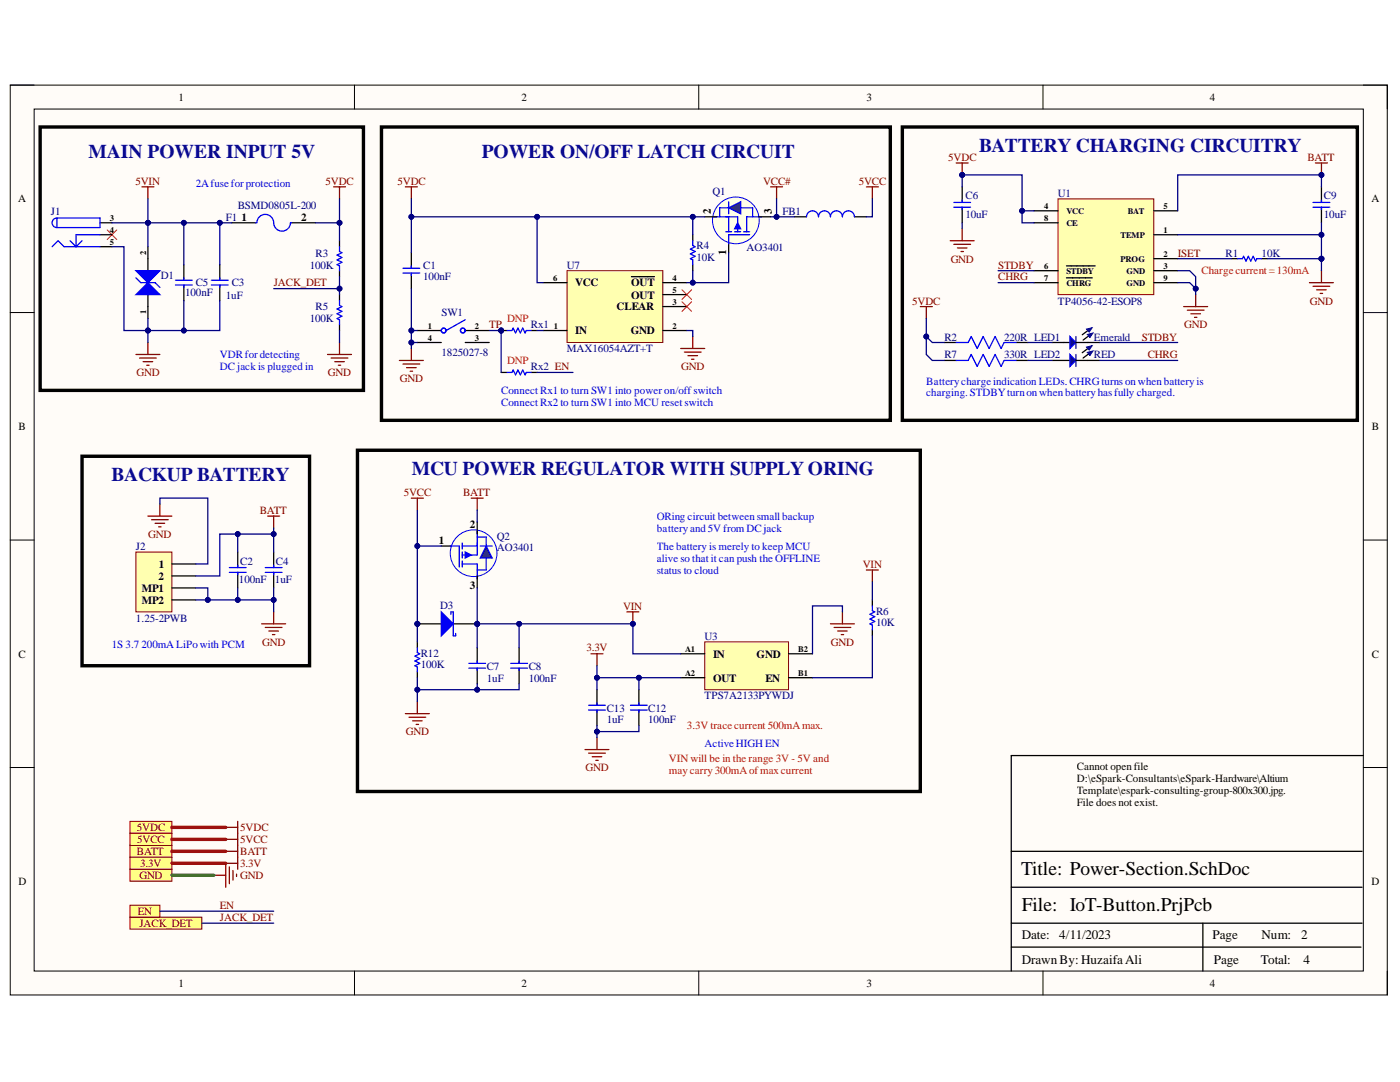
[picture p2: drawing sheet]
<svg xmlns="http://www.w3.org/2000/svg" width="279mm" height="216mm" viewBox="0 0 279 216" stroke-linecap="round" stroke-linejoin="round" font-family="sans-serif">
<defs><g id="words">
<g font-size="3.9" fill="#0b0b8e">
<text x="17.7" y="31.4">MAIN POWER INPUT 5V</text>
<text x="96.1" y="31.4">POWER ON/OFF LATCH CIRCUIT</text>
<text x="195.4" y="30.3">BATTERY CHARGING CIRCUITRY</text>
<text x="22.2" y="95.9">BACKUP BATTERY</text>
<text x="82.2" y="94.7">MCU POWER REGULATOR WITH SUPPLY ORING</text>
</g>
<g font-size="3.9">
<text x="203.8" y="174.5">Title: Power-Section.SchDoc</text>
<text x="203.9" y="181.7">File: IoT-Button.PrjPcb</text>
</g>
<g font-size="2.6">
<text x="203.9" y="187.5">Date:</text>
<text x="211.4" y="187.5">4/11/2023</text>
<text x="242" y="187.5">Page</text>
<text x="251.8" y="187.5">Num:</text>
<text x="259.7" y="187.5">2</text>
<text x="203.9" y="192.3">Drawn By: HuzaifaAli</text>
<text x="242.2" y="192.3">Page</text>
<text x="251.6" y="192.3">Total:</text>
<text x="260.2" y="192.3">4</text>
</g>
<g font-size="2.2">
<text x="35.6" y="20.1">1</text>
<text x="104.1" y="20.1">2</text>
<text x="172.9" y="20.1">3</text>
<text x="241.5" y="20.1">4</text>
<text x="3.6" y="40.4">A</text>
<text x="273.7" y="40.4">A</text>
<text x="48.2" y="44">1</text>
<text x="60.1" y="44">2</text>
<text x="141.9" y="42.8" transform="rotate(-90 141.9 42.8)">2</text>
<text x="154.1" y="42.8" transform="rotate(-90 154.1 42.8)">3</text>
<text x="144.9" y="50.9" transform="rotate(-90 144.9 50.9)">1</text>
<text x="114.8" y="57.1">VCC</text>
<text x="126" y="57.1">OUT</text>
<text x="126" y="59.6">OUT</text>
<text x="123" y="61.9">CLEAR</text>
<text x="114.8" y="66.7">IN</text>
<text x="125.9" y="66.7">GND</text>
<text x="3.7" y="85.8">B</text>
<text x="273.8" y="85.8">B</text>
<text x="93.8" y="105.4">2</text>
<text x="31.7" y="113.3">1</text>
<text x="87.6" y="108.5">1</text>
<text x="28.3" y="118.1">MP1</text>
<text x="31.6" y="115.7">2</text>
<text x="93.8" y="117.6">3</text>
<text x="28.3" y="120.4">MP2</text>
<text x="3.7" y="131.3">C</text>
<text x="142.3" y="131.3">IN</text>
<text x="151" y="131.3">GND</text>
<text x="273.8" y="131.3">C</text>
<text x="142.3" y="136">OUT</text>
<text x="152.8" y="136">EN</text>
<text x="214.9" y="153.7">Cannot openfile</text>
<text x="214.9" y="156">D:\eSpark-Consultants\eSpark-Hardware\Altium</text>
<text x="214.9" y="158.5">Template\espark-consulting-group-800x300.jpg.</text>
<text x="214.9" y="160.8">File does not exist.</text>
<text x="3.7" y="176.6">D</text>
<text x="273.7" y="176.6">D</text>
<text x="35.6" y="196.9">1</text>
<text x="104.1" y="196.9">2</text>
<text x="172.9" y="196.9">3</text>
<text x="241.5" y="196.9">4</text>
</g>
<g font-size="2.2" fill="#800000">
<text x="189.2" y="32.1">5VDC</text>
<text x="260.9" y="32.1">BATT</text>
<text x="27.1" y="36.8">5VIN</text>
<text x="64.9" y="36.8">5VDC</text>
<text x="79.3" y="36.8">5VDC</text>
<text x="152.3" y="36.8">VCC#</text>
<text x="171.4" y="36.8">5VCC</text>
<text x="189.7" y="52.4">GND</text>
<text x="199.2" y="53.6">STDBY</text>
<text x="235" y="51.2">ISET</text>
<text x="54.6" y="57.1">JACK_DET</text>
<text x="199.2" y="55.9">CHRG</text>
<text x="97.7" y="65.5">TP</text>
<text x="182" y="60.8">5VDC</text>
<text x="236.3" y="65.5">GND</text>
<text x="261.4" y="60.8">GND</text>
<text x="227.9" y="68">STDBY</text>
<text x="229" y="71.5">CHRG</text>
<text x="27.2" y="75.1">GND</text>
<text x="65.4" y="75.1">GND</text>
<text x="79.8" y="76.2">GND</text>
<text x="136" y="73.9">GND</text>
<text x="80.6" y="99">5VCC</text>
<text x="92.4" y="99">BATT</text>
<text x="29.6" y="107.3">GND</text>
<text x="51.8" y="102.5">BATT</text>
<text x="172.2" y="113.3">VIN</text>
<text x="124.4" y="121.6">VIN</text>
<text x="52.3" y="128.8">GND</text>
<text x="117" y="130">3.3V</text>
<text x="165.8" y="128.8">GND</text>
<text x="81" y="146.7">GND</text>
<text x="116.8" y="153.9">GND</text>
<text x="27.3" y="165.8">5VDC</text>
<text x="47.9" y="165.8">5VDC</text>
<text x="27.3" y="170.6">BATT</text>
<text x="27.4" y="168.3">5VCC</text>
<text x="28" y="173">3.3V</text>
<text x="47.9" y="170.6">BATT</text>
<text x="47.9" y="168.3">5VCC</text>
<text x="47.9" y="173">3.3V</text>
<text x="27.8" y="175.4">GND</text>
<text x="47.9" y="175.4">GND</text>
<text x="27.5" y="182.6">EN</text>
<text x="27.8" y="184.9">JACK_DET</text>
<text x="43.9" y="183.7">JACK_DET</text>
<text x="43.9" y="181.4">EN</text>
</g>
<g font-size="2.2" fill="#00f">
<text x="39.1" y="37.4">2Afuseforprotection</text>
<text x="43.9" y="71.5">VDRfordetecting</text>
<text x="43.9" y="73.9">DC jack is plugged in</text>
<text x="184.8" y="76.7">Batterychargeindication LEDs.CHRGturns on whenbatteryis</text>
<text x="100" y="78.7">Connect Rx1 to turn SW1 into power on/offswitch</text>
<text x="100" y="81.1">Connect Rx2 to turn SW1 into MCU reset switch</text>
<text x="184.8" y="79.1">charging.STDBYturnon whenbatteryhasfully charged.</text>
<text x="131.1" y="103.7">ORing circuit betweensmall backup</text>
<text x="131.1" y="106.2">batteryand 5V from DCjack</text>
<text x="131.1" y="109.7">The battery is merely to keep MCU</text>
<text x="131.1" y="112.1">alive so that it can push the OFFLINE</text>
<text x="131.1" y="114.5">status to cloud</text>
<text x="22.3" y="129.3">1S 3.7 200mA LiPo with PCM</text>
<text x="140.6" y="149.1">ActiveHIGH EN</text>
</g>
<g font-size="2.2" fill="#000080">
<text x="47.4" y="41.7">BSMD0805L-200</text>
<text x="142.2" y="38.9">Q1</text>
<text x="192.7" y="39.7">C6</text>
<text x="211.1" y="39.2">U1</text>
<text x="264.2" y="39.7">C9</text>
<text x="10.1" y="42.8">J1</text>
<text x="45.1" y="44">F1</text>
<text x="156.2" y="42.8">FB1</text>
<text x="192.7" y="43.5">10uF</text>
<text x="264.2" y="43.5">10uF</text>
<text x="61.8" y="53.6">100K</text>
<text x="63" y="51.2">R3</text>
<text x="84.5" y="53.6">C1</text>
<text x="113.1" y="53.6">U7</text>
<text x="139" y="49.8">R4</text>
<text x="139" y="52.1">10K</text>
<text x="149" y="50">AO3401</text>
<text x="244.6" y="51.2">R1</text>
<text x="251.8" y="51.2">10K</text>
<text x="32.1" y="55.7">D1</text>
<text x="36.9" y="59.1">100nF</text>
<text x="39.1" y="57.1">C5</text>
<text x="45.1" y="59.6">1uF</text>
<text x="46.2" y="57.1">C3</text>
<text x="84.5" y="55.9">100nF</text>
<text x="61.8" y="64.3">100K</text>
<text x="63" y="61.9">R5</text>
<text x="88.1" y="63.1">SW1</text>
<text x="105.9" y="65.5">Rx1</text>
<text x="211.1" y="60.8">TP4056-42-ESOP8</text>
<text x="88.1" y="71">1825027-8</text>
<text x="113.1" y="70.3">MAX16054AZT+T</text>
<text x="188.5" y="68">R2</text>
<text x="188.5" y="71.5">R7</text>
<text x="200.4" y="68">220R LED1</text>
<text x="200.4" y="71.5">330R LED2</text>
<text x="218.3" y="68">Emerald</text>
<text x="218.3" y="71.5">RED</text>
<text x="105.9" y="73.9">Rx2 EN</text>
<text x="99.2" y="107.7">Q2</text>
<text x="27.1" y="109.7">J2</text>
<text x="47.9" y="112.8">C2</text>
<text x="55" y="112.8">C4</text>
<text x="99.2" y="110">AO3401</text>
<text x="47.7" y="116.4">100nF</text>
<text x="54.9" y="116.4">1uF</text>
<text x="27.1" y="124.1">1.25-2PWB</text>
<text x="87.8" y="121.5">D3</text>
<text x="174.8" y="122.6">R6</text>
<text x="174.8" y="125">10K</text>
<text x="84" y="131">R12</text>
<text x="140.6" y="127.6">U3</text>
<text x="84" y="133.4">100K</text>
<text x="97.1" y="133.6">C7</text>
<text x="97.1" y="136">1uF</text>
<text x="105.5" y="133.6">C8</text>
<text x="105.5" y="136">100nF</text>
<text x="121.1" y="142">C13</text>
<text x="129.4" y="142">C12</text>
<text x="140.6" y="139.5">TPS7A2133PYWDJ</text>
<text x="121.1" y="144.4">1uF</text>
<text x="129.4" y="144.4">100nF</text>
</g>
<g font-size="2.2" fill="#f00">
<text x="239.8" y="54.8">Chargecurrent =130mA</text>
<text x="101.2" y="64.3">DNP</text>
<text x="101.2" y="72.7">DNP</text>
<text x="137.1" y="145.5">3.3V trace current 500mAmax.</text>
<text x="133.5" y="152">VIN will be in the range 3V - 5V and</text>
<text x="133.5" y="154.4">maycarry300mAofmaxcurrent</text>
</g>
<g font-size="1.7">
<text x="208.4" y="41.7">4</text>
<text x="232.2" y="41.7">5</text>
<text x="21.9" y="44.1">3</text>
<text x="21.9" y="46.5">4</text>
<text x="208.4" y="44.1">8</text>
<text x="212.8" y="42.7">VCC</text>
<text x="212.8" y="45">CE</text>
<text x="223.6" y="47.5">TEMP</text>
<text x="225.1" y="42.7">BAT</text>
<text x="232.2" y="46.5">1</text>
<text x="21.9" y="48.8">5</text>
<text x="29.2" y="50.9" transform="rotate(-90 29.2 50.9)">2</text>
<text x="208.4" y="53.7">6</text>
<text x="223.6" y="52.2">PROG</text>
<text x="232.2" y="51.3">2</text>
<text x="232.2" y="53.7">3</text>
<text x="110.4" y="56">6</text>
<text x="134.2" y="56">4</text>
<text x="134.2" y="58.5">5</text>
<text x="208.4" y="56">7</text>
<text x="212.8" y="54.6">STDBY</text>
<text x="212.8" y="57">CHRG</text>
<text x="224.8" y="54.6">GND</text>
<text x="224.8" y="57">GND</text>
<text x="232.2" y="56">9</text>
<text x="29.2" y="62.6" transform="rotate(-90 29.2 62.6)">1</text>
<text x="85.4" y="65.6">1</text>
<text x="94.8" y="65.6">2</text>
<text x="110.5" y="65.6">1</text>
<text x="134.2" y="65.6">2</text>
<text x="134.2" y="60.9">3</text>
<text x="85.4" y="68">4</text>
<text x="94.8" y="68">3</text>
<text x="136.7" y="130.1">A1</text>
<text x="159.3" y="130.1">B2</text>
<text x="136.7" y="134.9">A2</text>
<text x="159.3" y="134.9">B1</text>
</g>
</g></defs>
<path d="M2 17h274.9v181.5h-274.9z" fill-rule="evenodd" fill="#fffcf8"/>
<path d="M2 17h274.9v181.5h-274.9z" fill="none" stroke="#000" stroke-width=".2"/>
<path d="M6.8 21.8h265.3v172h-265.3z" fill-rule="evenodd" fill="#fffcf8"/>
<g fill="none" stroke="#000" stroke-width=".2">
<path d="M2 17h4.8M70.7 17v4.8M139.4 17v4.8M208.2 17v4.8M272.1 17h4.8v4.8M6.8 21.8h265.3v172h-265.3zM2 62.4h4.8M272.1 62.4h4.8M2 107.8h4.8M272.1 107.8h4.8M2 153.1h4.8M272.1 153.1h4.8"/>
<path d="M70.7 193.8v4.7M139.5 193.8v4.7M208.2 193.8v4.7M276.9 193.8v4.7"/>
</g>
<path d="M29.5 49.2v7.2M46.2 44.5h4.8M58.2 44.5h4.8M272.1 150.8h-70.3v43M201.8 177h70M201.8 169.9h70M201.8 189h69.8M201.8 184.2h70M240.1 184.2v9.6" fill="none" stroke="#000" stroke-width=".25"/>
<path d="M28.3 37.3h2.4M29.5 37.3v2.4M66.6 37.3h2.4M67.8 37.3v2.4M27.1 70.7h4.8M27.8 71.4h3.4M28.6 72.2h1.9M29.3 72.9h.5M29.5 68.3v2.4" fill="none" stroke="#800000" stroke-width=".25"/>
<path d="M27.1 55.4l1 1h2.9l.9 1M51 44.5h.3M51.3 44.4a1.67 1.67 0 0 1 1.7-1.6 1.67 1.67 0 0 1 1.6 1.7 1.67 1.67 0 0 0 1.7 1.6 1.67 1.67 0 0 0 1.7-1.6M58 44.5h.2" fill="none" stroke="#00f" stroke-width=".25"/>
<path d="M21.4 45.9l1.9 1.9M23.3 45.9l-1.9 1.9" fill="none" stroke="#f00" stroke-width=".2"/>
<path d="M27.1 54h4.8l-2.4 2.4z" fill="#00f"/>
<path d="M27.1 54h4.8l-2.4 2.4z" fill="none" stroke="#00f" stroke-width=".25"/>
<path d="M29.5 58.8v4.8" fill="none" stroke="#000" stroke-width=".25"/>
<path d="M27.1 58.8l2.4-2.4 2.4 2.4z" fill="#00f"/>
<path d="M27.1 58.8l2.4-2.4 2.4 2.4zM35 55.9h3.4M35 56.9h3.4M36.7 55.4v.5M36.7 56.9v.5M42.2 55.9h3.3M42.2 56.9h3.3M43.9 55.4v.5M43.9 56.9v.5" fill="none" stroke="#00f" stroke-width=".25"/>
<path d="M36.7 52.8v3.1M36.7 56.9v3.1M43.9 52.8v3.1M43.9 56.9v3.1" fill="none" stroke="#000" stroke-width=".25"/>
<path d="M8 25.3h64.5v52.6h-64.5z" fill="none" stroke="#000" stroke-width=".68"/>
<path d="M29.5 103h4.8M30.2 103.7h3.4M31 104.4h1.9M31.7 105.1h.5M31.9 100.6v2.4M53.4 103h2.4M54.6 103v2.4" fill="none" stroke="#800000" stroke-width=".25"/>
<path d="M27.1 110.1h7.2v12h-7.2z" fill-rule="evenodd" fill="#ffffb0"/>
<path d="M27.1 110.1h7.2v12h-7.2z" fill="none" stroke="#800000" stroke-width=".2"/>
<path d="M34.3 112.5h4.8M34.3 114.9h4.8M34.3 117.3h4.8M34.3 119.7h4.8" fill="none" stroke="#000" stroke-width=".25"/>
<path d="M52.2 124.5h4.8M52.9 125.2h3.4M53.7 125.9h1.9M54.4 126.6h.5M54.6 122.1v2.4M42.7 174.6h2.4M45.1 169.9h2.3M45.1 172.3v4.7M45.8 173v3.3M46.5 173.7v1.9M47.2 174.4v.5M47.4 168.7v2.4" fill="none" stroke="#800000" stroke-width=".25"/>
<path d="M16.4 91h45.4v41.8h-45.4z" fill="none" stroke="#000" stroke-width=".68"/>
<path d="M25.9 168.7h8.4v2.4h-8.4z" fill-rule="evenodd" fill="#ffff80"/>
<path d="M25.9 168.7h8.4v2.4h-8.4z" fill="none" stroke="#800000" stroke-width=".2"/>
<path d="M25.9 173.5h8.4v2.3h-8.4z" fill-rule="evenodd" fill="#ffff80"/>
<path d="M25.9 173.5h8.4v2.3h-8.4z" fill="none" stroke="#800000" stroke-width=".2"/>
<path d="M25.9 183h14.4v2.4h-14.4z" fill-rule="evenodd" fill="#ffff80"/>
<path d="M25.9 183h14.4v2.4h-14.4z" fill="none" stroke="#800000" stroke-width=".2"/>
<path d="M45.1 165.1h2.3M47.4 163.9v2.4" fill="none" stroke="#800000" stroke-width=".25"/>
<path d="M25.9 163.9h8.4v2.4h-8.4z" fill-rule="evenodd" fill="#ffff80"/>
<path d="M25.9 163.9h8.4v2.4h-8.4z" fill="none" stroke="#800000" stroke-width=".2"/>
<path d="M76.1 25.3h101.6v58.6h-101.6z" fill="none" stroke="#000" stroke-width=".68"/>
<path d="M172.9 113.7h2.4M174.1 113.7v2.4M165.7 124.5h4.8M166.5 125.2h3.3M167.2 125.9h1.9M167.9 126.6h.5M168.1 122.1v2.4" fill="none" stroke="#800000" stroke-width=".25"/>
<path d="M140.6 128.1h16.8v9.5h-16.8z" fill-rule="evenodd" fill="#ffffb0"/>
<path d="M140.6 128.1h16.8v9.5h-16.8z" fill="none" stroke="#800000" stroke-width=".2"/>
<path d="M82.1 50.4v3.1M82.1 54.5v3.1M158.6 43.3h2.4M170.5 43.3h2.4M119.1 137.6v3.1M127.5 137.6v3.1M135.9 130.5h4.7M135.9 135.2h4.7M157.4 130.5h4.8M157.4 135.2h4.8M119.1 141.7v3.1M127.5 141.7v3.1" fill="none" stroke="#000" stroke-width=".25"/>
<path d="M153.8 37.3h2.4M155 37.3v2.4M172.9 37.3h2.4M174.1 37.3v2.4M117.9 130.5h2.4M119.1 130.5v2.3M116.7 149.6h4.8M117.5 150.3h3.3M118.2 151h1.9M118.9 151.7h.5M119.1 147.2v2.4" fill="none" stroke="#800000" stroke-width=".25"/>
<g fill="none" stroke="#00f" stroke-width=".25">
<path d="M80.4 53.5h3.4M80.4 54.5h3.4M82.1 53.1v.4M82.1 54.5v.5M161 43.3a1.19 1.19 0 0 1 1.2-1.2 1.19 1.19 0 0 1 1.1 1.2 1.19 1.19 0 0 1 1.2-1.2 1.19 1.19 0 0 1 1.2 1.2 1.19 1.19 0 0 1 1.2-1.2 1.19 1.19 0 0 1 1.2 1.2 1.2 1.2 0 0 1 1.2-1.2 1.2 1.2 0 0 1 1.2 1.2M117.5 140.7h3.3M117.5 141.7h3.3M119.1 140.2v.5M119.1 141.7v.5M125.8 140.7h3.4M125.8 141.7h3.4M127.5 140.2v.5"/>
<path d="M127.5 141.7v.5"/>
</g>
<path d="M71.3 89.8h112.4v68.1h-112.4z" fill="none" stroke="#000" stroke-width=".68"/>
<path d="M113.2 54h19.1v14.3h-19.1z" fill-rule="evenodd" fill="#ffffb0"/>
<path d="M113.2 54h19.1v14.3h-19.1z" fill="none" stroke="#800000" stroke-width=".2"/>
<g fill="none" stroke="#000" stroke-width=".25">
<path d="M67.8 48v1.2M67.8 54v1.2M67.8 58.8v1.2M108.4 56.4h4.8M126 55.2h4.6M132.3 56.4h4.8M132.3 58.8h4.8M138.3 46.8v1.2M138.3 52.8v1.2M67.8 64.8v1.2M108.4 66h4.8M132.3 66h4.8"/>
<path d="M132.3 61.2h4.8M47.4 110.1v3.2M47.4 114.2v3.1M54.6 110.1v3.2M54.6 114.2v3.1M174.1 119.7v1.2M174.1 125.7v1.2"/>
</g>
<path d="M136.1 57.8l1.9 1.9M138 57.8l-1.9 1.9M136.1 60.2l1.9 1.9M138 60.2l-1.9 1.9" fill="none" stroke="#f00" stroke-width=".2"/>
<g fill="none" stroke="#800000" stroke-width=".25">
<path d="M80.9 37.3h2.4M82.1 37.3v2.4M65.4 70.7h4.7M66.1 71.4h3.3M66.8 72.2h1.9M67.5 72.9h.5M67.8 68.3v2.4M79.7 71.9h4.8M80.4 72.6h3.4M81.1 73.4h1.9M81.9 74.1h.4M82.1 69.5v2.4"/>
<path d="M135.9 69.5h4.7M136.6 70.3h3.3M137.3 71h1.9M138 71.7h.5M138.3 67.1v2.4M82.1 99.4h2.4M83.3 99.4v2.4M94 99.4h2.4M95.2 99.4v2.4"/>
</g>
<path d="M67.8 49.2v1l.4 .2-.9 .5 .9 .5-.9 .5 .9 .4-.9 .5 .5 .3v.9M67.8 60v.9l.4 .3-.9 .5 .9 .4-.9 .5 .9 .5-.9 .5 .5 .2v1M138.3 48v1l.4 .2-.9 .5 .9 .5-.9 .5 .9 .4-.9 .5 .5 .3v.9M45.8 113.3h3.3M45.8 114.2h3.3M47.4 112.8v.5M47.4 114.2v.5M52.9 113.3h3.4M52.9 114.2h3.4M54.6 112.8v.5M54.6 114.2v.5M174.1 120.9v1l.5 .2-1 .5 1 .4-1 .5 1 .5-1 .5 .5 .2v1" fill="none" stroke="#00f" stroke-width=".25"/>
<circle cx="83.3" cy="124.5" r=".48" fill="#000080"/>
<circle cx="83.3" cy="124.5" r=".48" fill="none" stroke="#000080" stroke-width=".2"/>
<circle cx="95.2" cy="124.5" r=".48" fill="#000080"/>
<circle cx="95.2" cy="124.5" r=".48" fill="none" stroke="#000080" stroke-width=".2"/>
<path d="M83.3 124.5h4.8" fill="none" stroke="#000" stroke-width=".25"/>
<circle cx="83.3" cy="124.5" r=".48" fill="#000080"/>
<circle cx="83.3" cy="124.5" r=".48" fill="none" stroke="#000080" stroke-width=".2"/>
<path d="M90.5 124.5h4.7" fill="none" stroke="#000" stroke-width=".25"/>
<circle cx="95.2" cy="124.5" r=".48" fill="#000080"/>
<circle cx="95.2" cy="124.5" r=".48" fill="none" stroke="#000080" stroke-width=".2"/>
<path d="M88.1 122.1l2.4 2.4-2.4 2.4z" fill="#00f"/>
<g fill="none" stroke="#00f" stroke-width=".25">
<path d="M10.4 49.2l1.2-1.2 1.2 1.2h7.2M11.4 43.5a.96 .96 0 0 0-1 1 .96 .96 0 0 0 1 .9M11.4 43.5h8.6v1.9h-8.6M11.4 43.5v1.9M14 48l1.2 1.2M16.4 48l-1.2 1.2M20 46.8h-4.8v2.4M83.3 129.3v.9l.5 .3-1 .4 1 .5-1 .5 1 .5-1 .4 .5 .3v.9M88.1 122.1l2.4 2.4-2.4 2.4zM90 122.6v-.5h.5v4.8h.4v-.5M93.6 132.4h3.3M93.6 133.3h3.3"/>
<path d="M95.2 131.9v.5M95.2 133.3v.5M101.9 132.4h3.4M101.9 133.3h3.4M103.6 131.9v.5M103.6 133.3v.5"/>
</g>
<path d="M20 44.5h2.4M20 49.2h2.4M20 46.8h2.4M88.1 109h2.4M83.3 128.1v1.2M83.3 134v1.2M95.2 129.3v3.1M95.2 133.3v3.1M103.6 129.3v3.1M103.6 133.3v3.1" fill="none" stroke="#000" stroke-width=".25"/>
<path d="M80.9 142.4h4.8M81.6 143.1h3.4M82.3 143.8h1.9M83 144.5h.5M83.3 140v2.4" fill="none" stroke="#800000" stroke-width=".25"/>
<circle cx="94.5" cy="110.4" r="4.7" fill="#ffffe8"/>
<circle cx="94.5" cy="110.4" r="4.7" fill="none" stroke="#00f" stroke-width=".2"/>
<path d="M89.9 109h1.8v4.1M92.2 109h3M92.2 108.4v1.2M92.2 110.1v1.2M92.2 111.9v1.2M92.2 112.5h3v3M95.2 106v4.7h-3" fill="none" stroke="#00f" stroke-width=".25"/>
<path d="M92.8 110.1l1.2 .6-1.2 .6z" fill="#00f"/>
<path d="M92.8 110.1l1.2 .6-1.2 .6zM95.2 107.2h1.8v6.5h-1.8M95.8 109h2.4" fill="none" stroke="#00f" stroke-width=".25"/>
<path d="M95.2 104.2v2.4M95.2 114.9v2.4" fill="none" stroke="#000" stroke-width=".25"/>
<path d="M97 109l1.2 2.3h-2.4z" fill="#073763"/>
<path d="M97 109l1.2 2.3h-2.4z" fill="none" stroke="#00f" stroke-width=".25"/>
<path d="M145.4 48v2.4" fill="none" stroke="#000" stroke-width=".25"/>
<circle cx="146.9" cy="44" r="4.7" fill="#ffffe8"/>
<circle cx="146.9" cy="44" r="4.7" fill="none" stroke="#00f" stroke-width=".2"/>
<path d="M142.4 43.3h4.8v2.9M144.8 46.2h1.2M145.4 43.3v2.9M146.6 46.2h1.2M148.4 46.2h1.2M149.6 46.8h-4.2v1.8M152 43.3h-3v2.9" fill="none" stroke="#00f" stroke-width=".25"/>
<path d="M147.2 44.5l.6 1.1h-1.2z" fill="#00f"/>
<path d="M143.6 43.3v-1.8h6.6v1.8M145.4 40.3v2.4M147.2 44.5l.6 1.1h-1.2z" fill="none" stroke="#00f" stroke-width=".25"/>
<path d="M140.6 43.3h2.4M151.4 43.3h2.4" fill="none" stroke="#000" stroke-width=".25"/>
<path d="M145.4 41.5l2.4-1.2v2.4z" fill="#073763"/>
<path d="M145.4 41.5l2.4-1.2v2.4z" fill="none" stroke="#00f" stroke-width=".25"/>
<path d="M183.7 61.2h2.4M184.9 61.2v2.4" fill="none" stroke="#800000" stroke-width=".25"/>
<path d="M209.9 68.3h3.6M217.1 68.3h2.4" fill="none" stroke="#000" stroke-width=".25"/>
<path d="M213.5 67.1l1.2 1.2-1.2 1.2z" fill="#0c0087"/>
<path d="M213.5 67.1l1.2 1.2-1.2 1.2z" fill="none" stroke="#00f" stroke-width=".25"/>
<path d="M214.7 67.1v2.4" fill="none" stroke="#11037f" stroke-width=".25"/>
<path d="M214.7 68.3h2.4M217.1 66l-1.1 .8" fill="none" stroke="#000" stroke-width=".25"/>
<path d="M216.8 65.7l1.2-.3-.6 .8z" fill-rule="evenodd" fill="#0c0087"/>
<path d="M216.8 65.7l1.2-.3-.6 .8z" fill="none" stroke="#0c0087" stroke-width=".2"/>
<path d="M217.3 67l-1.1 .9" fill="none" stroke="#000" stroke-width=".25"/>
<path d="M217 66.7l1.1-.2-.5 .8z" fill-rule="evenodd" fill="#0c0087"/>
<path d="M217 66.7l1.1-.2-.5 .8z" fill="none" stroke="#0c0087" stroke-width=".2"/>
<path d="M188.4 68.3h2.4M202.8 68.3h2.4M209.9 71.9h3.6M217.1 71.9h2.4" fill="none" stroke="#000" stroke-width=".25"/>
<path d="M190.8 68.3h2.4l.6-1.2 1.2 2.4 1.2-2.4 1.2 2.4 1.2-2.4 1.2 2.4 .6-1.2h2.4" fill="none" stroke="#00f" stroke-width=".25"/>
<path d="M213.5 70.7l1.2 1.2-1.2 1.2z" fill="#0c0087"/>
<path d="M213.5 70.7l1.2 1.2-1.2 1.2z" fill="none" stroke="#00f" stroke-width=".25"/>
<path d="M214.7 70.7v2.4" fill="none" stroke="#11037f" stroke-width=".25"/>
<path d="M214.7 71.9h2.4M217.1 69.5l-1.1 .9" fill="none" stroke="#000" stroke-width=".25"/>
<path d="M216.8 69.3l1.2-.3-.6 .8z" fill-rule="evenodd" fill="#0c0087"/>
<path d="M216.8 69.3l1.2-.3-.6 .8z" fill="none" stroke="#0c0087" stroke-width=".2"/>
<path d="M217.3 70.6l-1.1 .8" fill="none" stroke="#000" stroke-width=".25"/>
<path d="M217 70.3l1.1-.3-.5 .9z" fill-rule="evenodd" fill="#0c0087"/>
<path d="M217 70.3l1.1-.3-.5 .9z" fill="none" stroke="#0c0087" stroke-width=".2"/>
<path d="M188.4 71.9h2.4M202.8 71.9h2.4" fill="none" stroke="#000" stroke-width=".25"/>
<path d="M190.8 71.9h2.4l.6-1.2 1.2 2.4 1.2-2.4 1.2 2.4 1.2-2.4 1.2 2.4 .6-1.2h2.4" fill="none" stroke="#00f" stroke-width=".25"/>
<path d="M262.5 32.5h2.4M263.7 32.5v2.4" fill="none" stroke="#800000" stroke-width=".25"/>
<circle cx="263.7" cy="34.9" r=".48" fill="#000080"/>
<circle cx="263.7" cy="34.9" r=".48" fill="none" stroke="#000080" stroke-width=".2"/>
<path d="M190.8 32.5h2.4M192 32.5v2.4" fill="none" stroke="#800000" stroke-width=".25"/>
<circle cx="192" cy="34.9" r=".48" fill="#000080"/>
<circle cx="192" cy="34.9" r=".48" fill="none" stroke="#000080" stroke-width=".2"/>
<path d="M211.1 39.7h19.2v19.1h-19.2z" fill-rule="evenodd" fill="#ffffb0"/>
<path d="M211.1 39.7h19.2v19.1h-19.2z" fill="none" stroke="#800000" stroke-width=".2"/>
<g fill="none" stroke="#000" stroke-width=".25">
<path d="M192 37.3v3.1M263.7 37.3v3.1M192 41.3v3.2M206.4 54h4.7M206.4 42.1h4.7M206.4 56.4h4.7M206.4 44.5h4.7M212.8 53.1h5.8M212.8 55.4h5.2M230.3 46.8h4.7M230.3 51.6h4.7M230.3 54h4.7"/>
<path d="M230.3 42.1h4.7M230.3 56.4h4.7M245.8 51.6h1.2M251.8 51.6h1.2M263.7 41.3v3.2"/>
</g>
<g fill="none" stroke="#800000" stroke-width=".25">
<path d="M189.6 48h4.8M190.4 48.8h3.3M191.1 49.5h1.9M191.8 50.2h.5M192 45.6v2.4M238.6 58.8v2.4M261.3 56.4h4.8M262 57.1h3.4M262.8 57.8h1.9M263.5 58.5h.5M263.7 54v2.4M236.2 61.2h4.8"/>
<path d="M237 61.9h3.3M237.7 62.6h1.9M238.4 63.3h.5M125.1 122.1h2.4M126.3 122.1v2.4"/>
</g>
<path d="M192 39.9v.5M263.7 39.9v.5M190.4 40.4h3.3M190.4 41.3h3.3M192 41.3v.5M247 51.6h.9l.3-.5 .5 1 .4-1 .5 1 .5-1 .5 1 .2-.5h1M262 40.4h3.4M262 41.3h3.4M263.7 41.3v.5" fill="none" stroke="#00f" stroke-width=".25"/>
<path d="M180.1 25.3h90.8v58.6h-90.8z" fill="none" stroke="#000" stroke-width=".68"/>
<circle cx="126.3" cy="124.5" r=".48" fill="#000080"/>
<circle cx="126.3" cy="124.5" r=".48" fill="none" stroke="#000080" stroke-width=".2"/>
<path d="M83.3 66h4.8M83.3 68.3h4.8M92.8 66h4.8M92.8 68.3h4.8" fill="none" stroke="#000" stroke-width=".25"/>
<g fill="none" stroke="#00f" stroke-width=".25">
<path d="M92.8 63.8l-3.8 2.2"/>
<circle cx="88.5" cy="66" r=".48"/>
<circle cx="92.4" cy="66" r=".48"/>
</g>
<path d="M45.1 167.5h2.3M47.4 166.3v2.4" fill="none" stroke="#800000" stroke-width=".25"/>
<path d="M25.9 166.3h8.4v2.4h-8.4z" fill-rule="evenodd" fill="#ffff80"/>
<path d="M25.9 166.3h8.4v2.4h-8.4z" fill="none" stroke="#800000" stroke-width=".2"/>
<path d="M45.1 172.3h2.3M47.4 171.1v2.4" fill="none" stroke="#800000" stroke-width=".25"/>
<path d="M25.9 171.1h8.4v2.4h-8.4z" fill-rule="evenodd" fill="#ffff80"/>
<path d="M25.9 171.1h8.4v2.4h-8.4z" fill="none" stroke="#800000" stroke-width=".2"/>
<circle cx="100" cy="66" r=".48" fill="#000080"/>
<circle cx="100" cy="66" r=".48" fill="none" stroke="#000080" stroke-width=".2"/>
<path d="M100 66h1.2M106 66h1.2" fill="none" stroke="#000" stroke-width=".25"/>
<circle cx="100" cy="66" r=".48" fill="#000080"/>
<circle cx="100" cy="66" r=".48" fill="none" stroke="#000080" stroke-width=".2"/>
<path d="M101.2 66h1l.2-.5 .5 .9 .5-.9 .4 .9 .5-.9 .5 .9 .2-.4h1" fill="none" stroke="#00f" stroke-width=".25"/>
<path d="M25.9 180.6h6v2.4h-6z" fill-rule="evenodd" fill="#ffff80"/>
<path d="M25.9 180.6h6v2.4h-6z" fill="none" stroke="#800000" stroke-width=".2"/>
<path d="M100 74.3h1.2M106 74.3h1.2" fill="none" stroke="#000" stroke-width=".25"/>
<path d="M101.2 74.3h1l.2-.5 .5 1 .5-1 .4 1 .5-1 .5 1 .2-.5h1" fill="none" stroke="#00f" stroke-width=".25"/>
<path d="M29.5 39.7v4.8h-7.1" fill="none" stroke="#000080" stroke-width=".25"/>
<circle cx="29.5" cy="44.5" r=".48" fill="#000080"/>
<circle cx="29.5" cy="44.5" r=".48" fill="none" stroke="#000080" stroke-width=".2"/>
<path d="M29.5 44.5v4.7" fill="none" stroke="#000080" stroke-width=".25"/>
<circle cx="29.5" cy="44.5" r=".48" fill="#000080"/>
<circle cx="29.5" cy="44.5" r=".48" fill="none" stroke="#000080" stroke-width=".2"/>
<path d="M22.4 49.2h2.3v16.8h4.8v-2.4" fill="none" stroke="#000080" stroke-width=".25"/>
<circle cx="29.5" cy="66" r=".48" fill="#000080"/>
<circle cx="29.5" cy="66" r=".48" fill="none" stroke="#000080" stroke-width=".2"/>
<path d="M29.5 66v2.3" fill="none" stroke="#000080" stroke-width=".25"/>
<circle cx="29.5" cy="66" r=".48" fill="#000080"/>
<circle cx="29.5" cy="66" r=".48" fill="none" stroke="#000080" stroke-width=".2"/>
<path d="M43.9 44.5v8.3" fill="none" stroke="#000080" stroke-width=".25"/>
<circle cx="43.9" cy="44.5" r=".48" fill="#000080"/>
<circle cx="43.9" cy="44.5" r=".48" fill="none" stroke="#000080" stroke-width=".2"/>
<path d="M36.7 44.5v8.3" fill="none" stroke="#000080" stroke-width=".25"/>
<circle cx="36.7" cy="44.5" r=".48" fill="#000080"/>
<circle cx="36.7" cy="44.5" r=".48" fill="none" stroke="#000080" stroke-width=".2"/>
<path d="M36.7 60v6h-7.2" fill="none" stroke="#000080" stroke-width=".25"/>
<circle cx="36.7" cy="66" r=".48" fill="#000080"/>
<circle cx="36.7" cy="66" r=".48" fill="none" stroke="#000080" stroke-width=".2"/>
<circle cx="29.5" cy="66" r=".48" fill="#000080"/>
<circle cx="29.5" cy="66" r=".48" fill="none" stroke="#000080" stroke-width=".2"/>
<path d="M43.9 60v6h-7.2" fill="none" stroke="#000080" stroke-width=".25"/>
<circle cx="36.7" cy="66" r=".48" fill="#000080"/>
<circle cx="36.7" cy="66" r=".48" fill="none" stroke="#000080" stroke-width=".2"/>
<path d="M67.8 39.7v4.8h-4.8" fill="none" stroke="#000080" stroke-width=".25"/>
<circle cx="67.8" cy="44.5" r=".48" fill="#000080"/>
<circle cx="67.8" cy="44.5" r=".48" fill="none" stroke="#000080" stroke-width=".2"/>
<path d="M29.5 44.5h16.7" fill="none" stroke="#000080" stroke-width=".25"/>
<circle cx="43.9" cy="44.5" r=".48" fill="#000080"/>
<circle cx="43.9" cy="44.5" r=".48" fill="none" stroke="#000080" stroke-width=".2"/>
<circle cx="36.7" cy="44.5" r=".48" fill="#000080"/>
<circle cx="36.7" cy="44.5" r=".48" fill="none" stroke="#000080" stroke-width=".2"/>
<circle cx="29.5" cy="44.5" r=".48" fill="#000080"/>
<circle cx="29.5" cy="44.5" r=".48" fill="none" stroke="#000080" stroke-width=".2"/>
<path d="M34.3 174.6h8.4" fill="none" stroke="#38761d" stroke-width=".68"/>
<path d="M34.3 169.9h10.8M34.3 165.1h10.8" fill="none" stroke="#980000" stroke-width=".68"/>
<path d="M174.1 116.1v3.6M119.1 135.2v2.4M168.1 122.1v-1.2h-5.9v9.6M174.1 126.9v8.3h-11.9M40.3 184.2h14.3" fill="none" stroke="#000080" stroke-width=".25"/>
<circle cx="119.1" cy="135.2" r=".48" fill="#000080"/>
<circle cx="119.1" cy="135.2" r=".48" fill="none" stroke="#000080" stroke-width=".2"/>
<path d="M127.5 135.2v2.4" fill="none" stroke="#000080" stroke-width=".25"/>
<circle cx="127.5" cy="135.2" r=".48" fill="#000080"/>
<circle cx="127.5" cy="135.2" r=".48" fill="none" stroke="#000080" stroke-width=".2"/>
<path d="M127.5 144.8v1.2h-8.4" fill="none" stroke="#000080" stroke-width=".25"/>
<circle cx="119.1" cy="146" r=".48" fill="#000080"/>
<circle cx="119.1" cy="146" r=".48" fill="none" stroke="#000080" stroke-width=".2"/>
<path d="M155 39.7v3.6h-1.2" fill="none" stroke="#000080" stroke-width=".25"/>
<circle cx="155" cy="43.3" r=".48" fill="#000080"/>
<circle cx="155" cy="43.3" r=".48" fill="none" stroke="#000080" stroke-width=".2"/>
<path d="M82.1 39.7v3.6" fill="none" stroke="#000080" stroke-width=".25"/>
<circle cx="82.1" cy="43.3" r=".48" fill="#000080"/>
<circle cx="82.1" cy="43.3" r=".48" fill="none" stroke="#000080" stroke-width=".2"/>
<path d="M155 43.3h3.6" fill="none" stroke="#000080" stroke-width=".25"/>
<circle cx="155" cy="43.3" r=".48" fill="#000080"/>
<circle cx="155" cy="43.3" r=".48" fill="none" stroke="#000080" stroke-width=".2"/>
<path d="M174.1 39.7v3.6h-1.2M82.1 57.6v8.4" fill="none" stroke="#000080" stroke-width=".25"/>
<circle cx="82.1" cy="66" r=".48" fill="#000080"/>
<circle cx="82.1" cy="66" r=".48" fill="none" stroke="#000080" stroke-width=".2"/>
<path d="M107.2 43.3v13.1h1.2" fill="none" stroke="#000080" stroke-width=".25"/>
<circle cx="107.2" cy="43.3" r=".48" fill="#000080"/>
<circle cx="107.2" cy="43.3" r=".48" fill="none" stroke="#000080" stroke-width=".2"/>
<path d="M83.3 66h-1.2v3.5M137.1 66h1.2v1.1" fill="none" stroke="#000080" stroke-width=".25"/>
<circle cx="82.1" cy="68.3" r=".48" fill="#000080"/>
<circle cx="82.1" cy="68.3" r=".48" fill="none" stroke="#000080" stroke-width=".2"/>
<circle cx="82.1" cy="66" r=".48" fill="#000080"/>
<circle cx="82.1" cy="66" r=".48" fill="none" stroke="#000080" stroke-width=".2"/>
<path d="M67.8 44.5v3.5" fill="none" stroke="#000080" stroke-width=".25"/>
<circle cx="67.8" cy="44.5" r=".48" fill="#000080"/>
<circle cx="67.8" cy="44.5" r=".48" fill="none" stroke="#000080" stroke-width=".2"/>
<path d="M67.8 55.2v3.6" fill="none" stroke="#000080" stroke-width=".25"/>
<circle cx="67.8" cy="57.6" r=".48" fill="#000080"/>
<circle cx="67.8" cy="57.6" r=".48" fill="none" stroke="#000080" stroke-width=".2"/>
<path d="M54.6 57.6h13.2" fill="none" stroke="#000080" stroke-width=".25"/>
<circle cx="67.8" cy="57.6" r=".48" fill="#000080"/>
<circle cx="67.8" cy="57.6" r=".48" fill="none" stroke="#000080" stroke-width=".2"/>
<path d="M67.8 66v2.3M31.9 100.6v-1.2h9.6v13.1h-2.4M54.6 105.4v1.2" fill="none" stroke="#000080" stroke-width=".25"/>
<circle cx="54.6" cy="106.6" r=".48" fill="#000080"/>
<circle cx="54.6" cy="106.6" r=".48" fill="none" stroke="#000080" stroke-width=".2"/>
<path d="M47.4 106.6v3.5" fill="none" stroke="#000080" stroke-width=".25"/>
<circle cx="47.4" cy="106.6" r=".48" fill="#000080"/>
<circle cx="47.4" cy="106.6" r=".48" fill="none" stroke="#000080" stroke-width=".2"/>
<path d="M39.1 117.3h2.4v2.4" fill="none" stroke="#000080" stroke-width=".25"/>
<circle cx="41.5" cy="119.7" r=".48" fill="#000080"/>
<circle cx="41.5" cy="119.7" r=".48" fill="none" stroke="#000080" stroke-width=".2"/>
<path d="M54.6 117.3v2.4" fill="none" stroke="#000080" stroke-width=".25"/>
<circle cx="54.6" cy="119.7" r=".48" fill="#000080"/>
<circle cx="54.6" cy="119.7" r=".48" fill="none" stroke="#000080" stroke-width=".2"/>
<path d="M47.4 117.3v2.4" fill="none" stroke="#000080" stroke-width=".25"/>
<circle cx="47.4" cy="119.7" r=".48" fill="#000080"/>
<circle cx="47.4" cy="119.7" r=".48" fill="none" stroke="#000080" stroke-width=".2"/>
<path d="M119.1 132.8v2.4h16.8" fill="none" stroke="#000080" stroke-width=".25"/>
<circle cx="119.1" cy="135.2" r=".48" fill="#000080"/>
<circle cx="119.1" cy="135.2" r=".48" fill="none" stroke="#000080" stroke-width=".2"/>
<circle cx="127.5" cy="135.2" r=".48" fill="#000080"/>
<circle cx="127.5" cy="135.2" r=".48" fill="none" stroke="#000080" stroke-width=".2"/>
<path d="M119.1 144.8v2.4" fill="none" stroke="#000080" stroke-width=".25"/>
<circle cx="119.1" cy="146" r=".48" fill="#000080"/>
<circle cx="119.1" cy="146" r=".48" fill="none" stroke="#000080" stroke-width=".2"/>
<path d="M39.1 119.7h15.5v2.4" fill="none" stroke="#000080" stroke-width=".25"/>
<circle cx="41.5" cy="119.7" r=".48" fill="#000080"/>
<circle cx="41.5" cy="119.7" r=".48" fill="none" stroke="#000080" stroke-width=".2"/>
<circle cx="47.4" cy="119.7" r=".48" fill="#000080"/>
<circle cx="47.4" cy="119.7" r=".48" fill="none" stroke="#000080" stroke-width=".2"/>
<circle cx="54.6" cy="119.7" r=".48" fill="#000080"/>
<circle cx="54.6" cy="119.7" r=".48" fill="none" stroke="#000080" stroke-width=".2"/>
<path d="M54.6 110.1v-3.5h-10.7v8.3h-4.8" fill="none" stroke="#000080" stroke-width=".25"/>
<circle cx="47.4" cy="106.6" r=".48" fill="#000080"/>
<circle cx="47.4" cy="106.6" r=".48" fill="none" stroke="#000080" stroke-width=".2"/>
<circle cx="54.6" cy="106.6" r=".48" fill="#000080"/>
<circle cx="54.6" cy="106.6" r=".48" fill="none" stroke="#000080" stroke-width=".2"/>
<path d="M82.1 68.3h1.2" fill="none" stroke="#000080" stroke-width=".25"/>
<circle cx="82.1" cy="68.3" r=".48" fill="#000080"/>
<circle cx="82.1" cy="68.3" r=".48" fill="none" stroke="#000080" stroke-width=".2"/>
<path d="M83.3 109v19.1M95.2 101.8v2.4" fill="none" stroke="#000080" stroke-width=".25"/>
<circle cx="83.3" cy="109" r=".48" fill="#000080"/>
<circle cx="83.3" cy="109" r=".48" fill="none" stroke="#000080" stroke-width=".2"/>
<circle cx="83.3" cy="124.5" r=".48" fill="#000080"/>
<circle cx="83.3" cy="124.5" r=".48" fill="none" stroke="#000080" stroke-width=".2"/>
<path d="M95.2 117.3v7.2h31.1v6h9.6" fill="none" stroke="#000080" stroke-width=".25"/>
<circle cx="95.2" cy="124.5" r=".48" fill="#000080"/>
<circle cx="95.2" cy="124.5" r=".48" fill="none" stroke="#000080" stroke-width=".2"/>
<circle cx="103.6" cy="124.5" r=".48" fill="#000080"/>
<circle cx="103.6" cy="124.5" r=".48" fill="none" stroke="#000080" stroke-width=".2"/>
<circle cx="126.3" cy="124.5" r=".48" fill="#000080"/>
<circle cx="126.3" cy="124.5" r=".48" fill="none" stroke="#000080" stroke-width=".2"/>
<path d="M83.3 135.2v4.8" fill="none" stroke="#000080" stroke-width=".25"/>
<circle cx="83.3" cy="137.6" r=".48" fill="#000080"/>
<circle cx="83.3" cy="137.6" r=".48" fill="none" stroke="#000080" stroke-width=".2"/>
<path d="M95.2 136.4v1.2h-11.9" fill="none" stroke="#000080" stroke-width=".25"/>
<circle cx="95.2" cy="137.6" r=".48" fill="#000080"/>
<circle cx="95.2" cy="137.6" r=".48" fill="none" stroke="#000080" stroke-width=".2"/>
<circle cx="83.3" cy="137.6" r=".48" fill="#000080"/>
<circle cx="83.3" cy="137.6" r=".48" fill="none" stroke="#000080" stroke-width=".2"/>
<path d="M103.6 136.4v1.2h-8.4" fill="none" stroke="#000080" stroke-width=".25"/>
<circle cx="95.2" cy="137.6" r=".48" fill="#000080"/>
<circle cx="95.2" cy="137.6" r=".48" fill="none" stroke="#000080" stroke-width=".2"/>
<path d="M95.2 124.5v4.8" fill="none" stroke="#000080" stroke-width=".25"/>
<circle cx="95.2" cy="124.5" r=".48" fill="#000080"/>
<circle cx="95.2" cy="124.5" r=".48" fill="none" stroke="#000080" stroke-width=".2"/>
<path d="M103.6 124.5v4.8" fill="none" stroke="#000080" stroke-width=".25"/>
<circle cx="103.6" cy="124.5" r=".48" fill="#000080"/>
<circle cx="103.6" cy="124.5" r=".48" fill="none" stroke="#000080" stroke-width=".2"/>
<path d="M83.3 101.8v7.2h4.8" fill="none" stroke="#000080" stroke-width=".25"/>
<circle cx="83.3" cy="109" r=".48" fill="#000080"/>
<circle cx="83.3" cy="109" r=".48" fill="none" stroke="#000080" stroke-width=".2"/>
<path d="M184.9 67.1l1.2 1.2h2.3M205.2 68.3h4.7" fill="none" stroke="#000080" stroke-width=".25"/>
<circle cx="184.9" cy="67.1" r=".48" fill="#000080"/>
<circle cx="184.9" cy="67.1" r=".48" fill="none" stroke="#000080" stroke-width=".2"/>
<path d="M184.9 63.6v7.1l1.2 1.2h2.3M219.5 68.3h15.5" fill="none" stroke="#000080" stroke-width=".25"/>
<circle cx="184.9" cy="67.1" r=".48" fill="#000080"/>
<circle cx="184.9" cy="67.1" r=".48" fill="none" stroke="#000080" stroke-width=".2"/>
<path d="M235 54h2.4l1.2 1.2v3.6M205.2 71.9h4.7M219.5 71.9h15.5" fill="none" stroke="#000080" stroke-width=".25"/>
<circle cx="238.6" cy="57.6" r=".48" fill="#000080"/>
<circle cx="238.6" cy="57.6" r=".48" fill="none" stroke="#000080" stroke-width=".2"/>
<path d="M199.2 54h7.2M235 56.4h2.4l1.2 1.2" fill="none" stroke="#000080" stroke-width=".25"/>
<circle cx="238.6" cy="57.6" r=".48" fill="#000080"/>
<circle cx="238.6" cy="57.6" r=".48" fill="none" stroke="#000080" stroke-width=".2"/>
<path d="M199.2 56.4h7.2M206.4 42.1h-2.4v2.4h2.4" fill="none" stroke="#000080" stroke-width=".25"/>
<circle cx="204" cy="42.1" r=".48" fill="#000080"/>
<circle cx="204" cy="42.1" r=".48" fill="none" stroke="#000080" stroke-width=".2"/>
<path d="M192 34.9h12v7.2" fill="none" stroke="#000080" stroke-width=".25"/>
<circle cx="204" cy="42.1" r=".48" fill="#000080"/>
<circle cx="204" cy="42.1" r=".48" fill="none" stroke="#000080" stroke-width=".2"/>
<circle cx="192" cy="34.9" r=".48" fill="#000080"/>
<circle cx="192" cy="34.9" r=".48" fill="none" stroke="#000080" stroke-width=".2"/>
<path d="M192 34.9v2.4M192 44.5v1.1" fill="none" stroke="#000080" stroke-width=".25"/>
<circle cx="192" cy="34.9" r=".48" fill="#000080"/>
<circle cx="192" cy="34.9" r=".48" fill="none" stroke="#000080" stroke-width=".2"/>
<path d="M263.7 37.3v-2.4h-28.7v7.2" fill="none" stroke="#000080" stroke-width=".25"/>
<circle cx="263.7" cy="34.9" r=".48" fill="#000080"/>
<circle cx="263.7" cy="34.9" r=".48" fill="none" stroke="#000080" stroke-width=".2"/>
<path d="M263.7 44.5v2.3" fill="none" stroke="#000080" stroke-width=".25"/>
<circle cx="263.7" cy="46.8" r=".48" fill="#000080"/>
<circle cx="263.7" cy="46.8" r=".48" fill="none" stroke="#000080" stroke-width=".2"/>
<path d="M235 46.8h28.7v4.8" fill="none" stroke="#000080" stroke-width=".25"/>
<circle cx="263.7" cy="46.8" r=".48" fill="#000080"/>
<circle cx="263.7" cy="46.8" r=".48" fill="none" stroke="#000080" stroke-width=".2"/>
<circle cx="263.7" cy="51.6" r=".48" fill="#000080"/>
<circle cx="263.7" cy="51.6" r=".48" fill="none" stroke="#000080" stroke-width=".2"/>
<path d="M263.7 51.6v2.4" fill="none" stroke="#000080" stroke-width=".25"/>
<circle cx="263.7" cy="51.6" r=".48" fill="#000080"/>
<circle cx="263.7" cy="51.6" r=".48" fill="none" stroke="#000080" stroke-width=".2"/>
<path d="M235 51.6h10.8M253 51.6h10.7" fill="none" stroke="#000080" stroke-width=".25"/>
<circle cx="263.7" cy="51.6" r=".48" fill="#000080"/>
<circle cx="263.7" cy="51.6" r=".48" fill="none" stroke="#000080" stroke-width=".2"/>
<path d="M34.3 167.5h10.8M34.3 172.3h10.8" fill="none" stroke="#980000" stroke-width=".68"/>
<path d="M138.3 54v2.4" fill="none" stroke="#000080" stroke-width=".25"/>
<circle cx="138.3" cy="56.4" r=".48" fill="#000080"/>
<circle cx="138.3" cy="56.4" r=".48" fill="none" stroke="#000080" stroke-width=".2"/>
<path d="M138.3 43.3v3.5" fill="none" stroke="#000080" stroke-width=".25"/>
<circle cx="138.3" cy="43.3" r=".48" fill="#000080"/>
<circle cx="138.3" cy="43.3" r=".48" fill="none" stroke="#000080" stroke-width=".2"/>
<path d="M145.4 50.4v6h-8.3" fill="none" stroke="#000080" stroke-width=".25"/>
<circle cx="138.3" cy="56.4" r=".48" fill="#000080"/>
<circle cx="138.3" cy="56.4" r=".48" fill="none" stroke="#000080" stroke-width=".2"/>
<path d="M140.6 43.3h-58.5v7.1" fill="none" stroke="#000080" stroke-width=".25"/>
<circle cx="82.1" cy="43.3" r=".48" fill="#000080"/>
<circle cx="82.1" cy="43.3" r=".48" fill="none" stroke="#000080" stroke-width=".2"/>
<circle cx="107.2" cy="43.3" r=".48" fill="#000080"/>
<circle cx="107.2" cy="43.3" r=".48" fill="none" stroke="#000080" stroke-width=".2"/>
<circle cx="138.3" cy="43.3" r=".48" fill="#000080"/>
<circle cx="138.3" cy="43.3" r=".48" fill="none" stroke="#000080" stroke-width=".2"/>
<path d="M97.6 66h2.4" fill="none" stroke="#000080" stroke-width=".25"/>
<circle cx="100" cy="66" r=".48" fill="#000080"/>
<circle cx="100" cy="66" r=".48" fill="none" stroke="#000080" stroke-width=".2"/>
<path d="M100 66v8.3M107.2 66h1.2M31.9 181.8h22.7" fill="none" stroke="#000080" stroke-width=".25"/>
<circle cx="100" cy="66" r=".48" fill="#000080"/>
<circle cx="100" cy="66" r=".48" fill="none" stroke="#000080" stroke-width=".2"/>
<path d="M107.2 74.3h7.2" fill="none" stroke="#000080" stroke-width=".25"/>
<use href="#words"/>
</svg>
